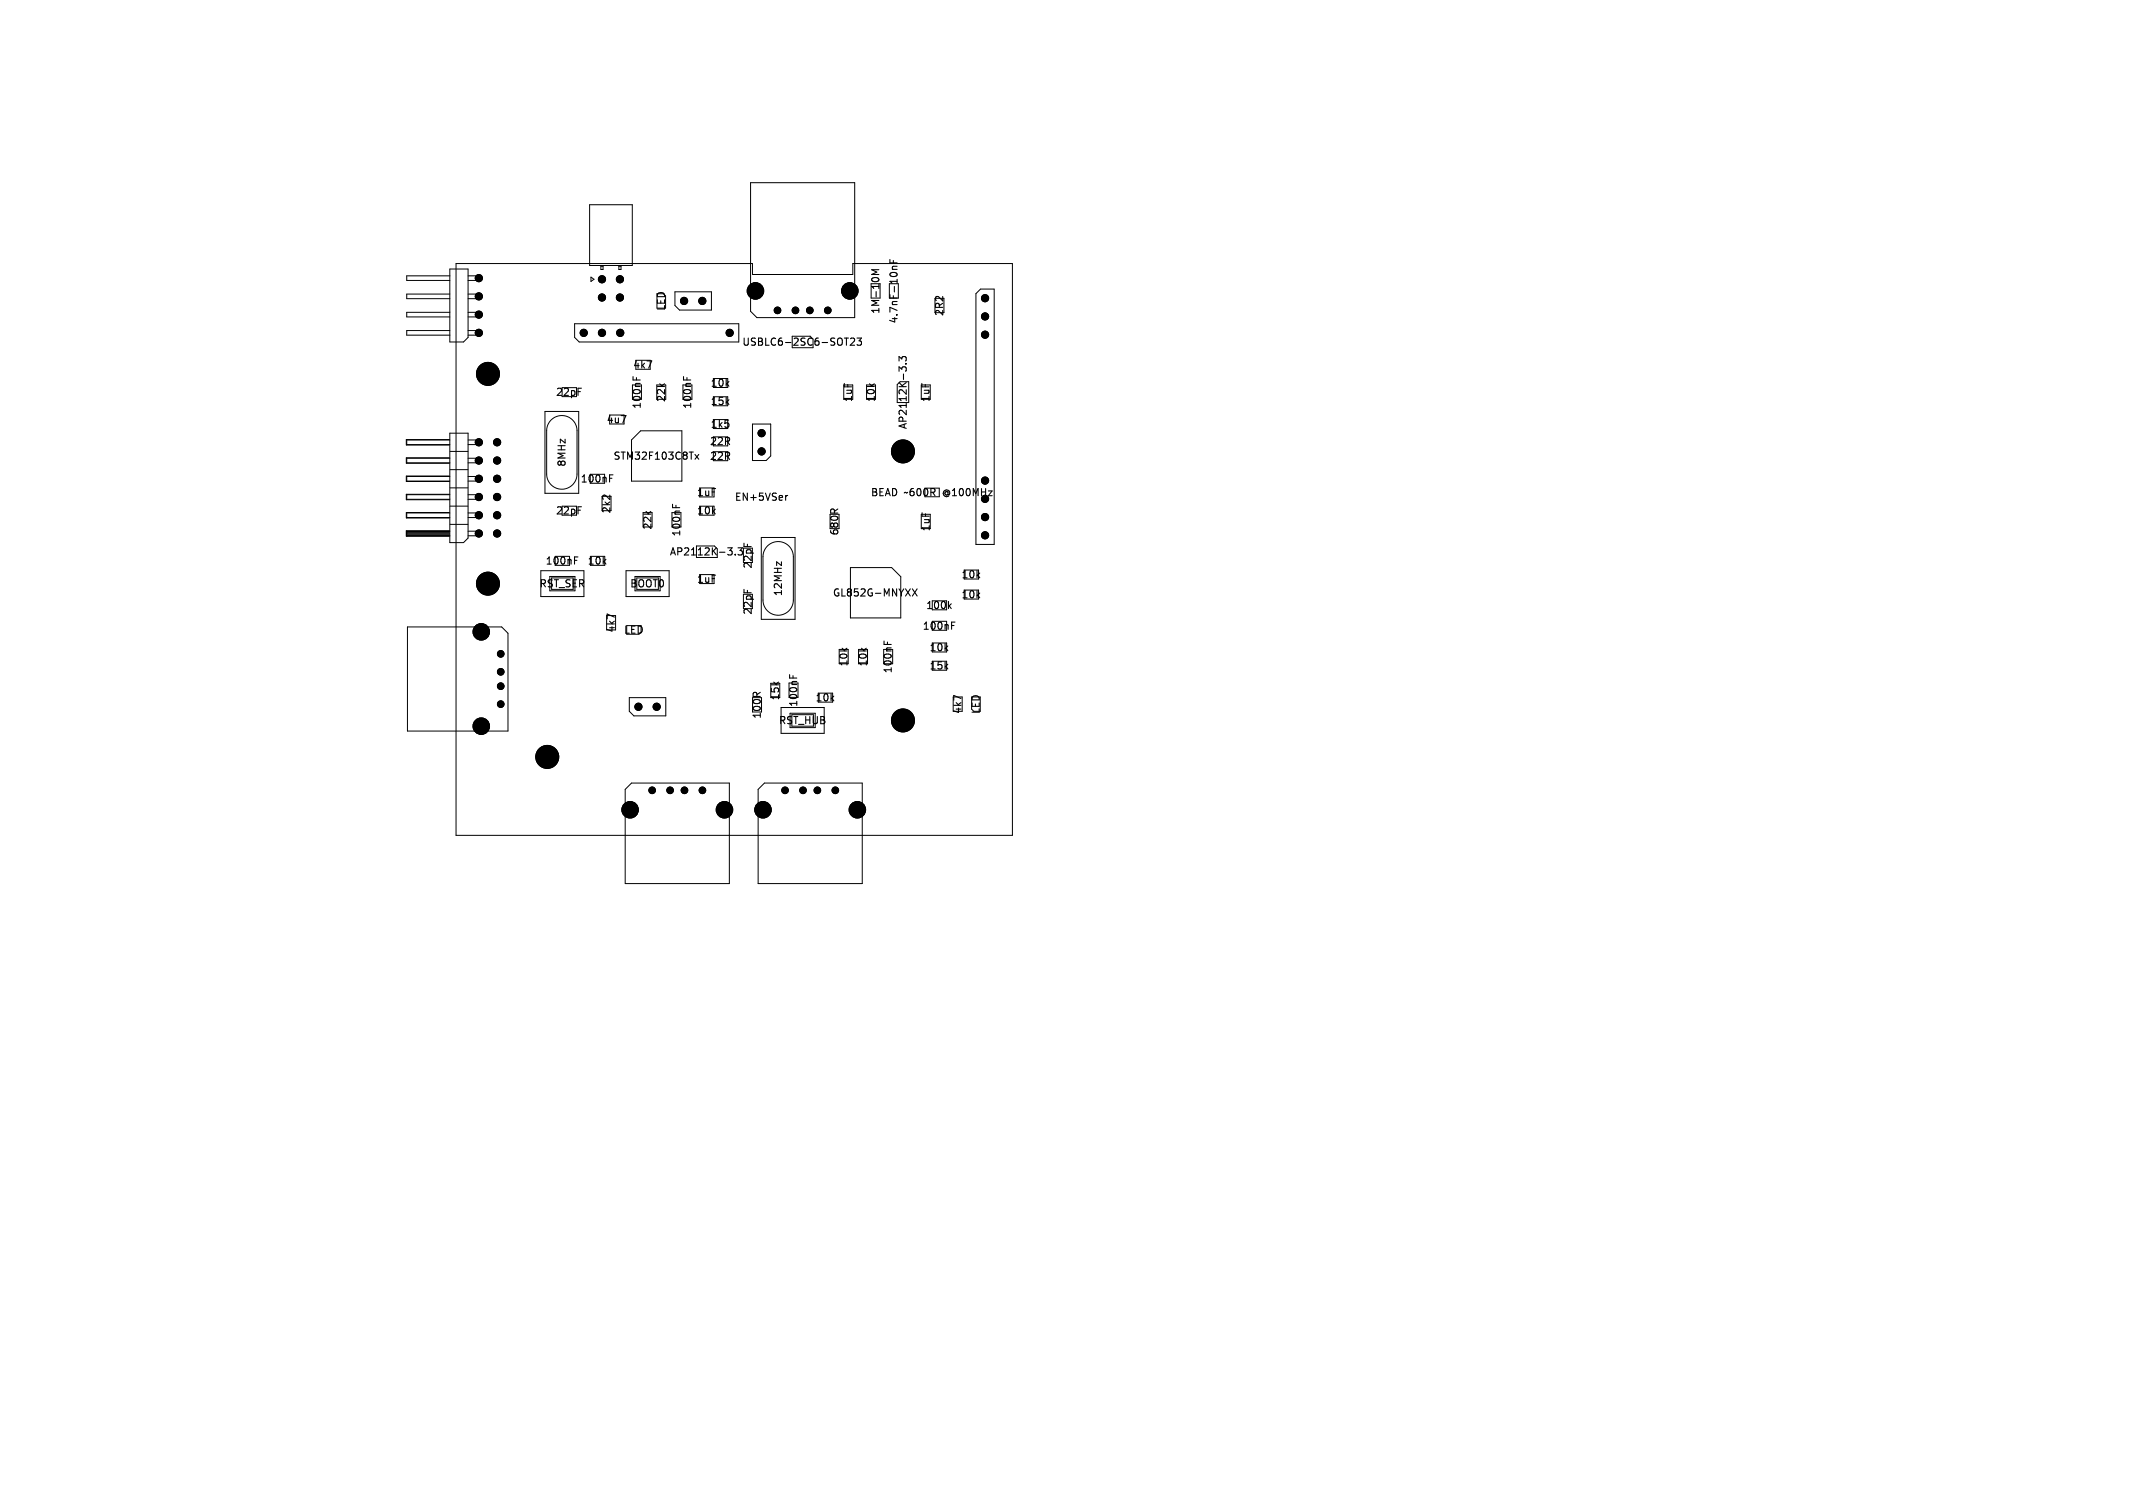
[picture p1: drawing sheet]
<svg xmlns="http://www.w3.org/2000/svg" width="297mm" height="210mm" viewBox="0 0 297 210" stroke-linecap="round" stroke-linejoin="round" font-family="sans-serif">
<defs><g id="words">
<g font-size="1.4">
<text x="92.8" y="43.4" transform="rotate(-90 92.8 43.4)">LED</text>
<text x="122.6" y="43.8" transform="rotate(-90 122.6 43.8)">1M-10M</text>
<text x="125.2" y="45.2" transform="rotate(-90 125.2 45.2)">4.7nF-10nF</text>
<text x="131.5" y="44.1" transform="rotate(-90 131.5 44.1)">2R2</text>
<text x="88.1" y="51.5">4k7</text>
<text x="103.3" y="48.3">USBLC6-2SC6-SOT23</text>
<text x="77.3" y="55.3">22pF</text>
<text x="84.4" y="59.1">4u7</text>
<text x="89.4" y="57" transform="rotate(-90 89.4 57)">100nF</text>
<text x="92.8" y="56.1" transform="rotate(-90 92.8 56.1)">22k</text>
<text x="96.4" y="57" transform="rotate(-90 96.4 57)">100nF</text>
<text x="98.8" y="59.8">1k5</text>
<text x="98.8" y="54.1">10k</text>
<text x="98.8" y="56.6">15k</text>
<text x="118.8" y="56.1" transform="rotate(-90 118.8 56.1)">1uF</text>
<text x="122" y="56.1" transform="rotate(-90 122 56.1)">10k</text>
<text x="126.5" y="59.9" transform="rotate(-90 126.5 59.9)">AP2112K-3.3</text>
<text x="129.6" y="56.1" transform="rotate(-90 129.6 56.1)">1uF</text>
<text x="79" y="65.1" transform="rotate(-90 79 65.1)">8MHz</text>
<text x="85.3" y="64.2">STM32F103C8Tx</text>
<text x="98.8" y="64.3">22R</text>
<text x="98.8" y="62.2">22R</text>
<text x="77.3" y="71.8">22pF</text>
<text x="80.8" y="67.4">100nF</text>
<text x="85.2" y="71.6" transform="rotate(-90 85.2 71.6)">2k2</text>
<text x="96.9" y="69.3">1uF</text>
<text x="96.9" y="71.8">10k</text>
<text x="102.2" y="69.9">EN+5VSer</text>
<text x="121.2" y="69.3">BEAD</text>
<text x="125.9" y="69.3">~600R</text>
<text x="131.5" y="69.3">@100MHz</text>
<text x="90.9" y="73.9" transform="rotate(-90 90.9 73.9)">22k</text>
<text x="93.2" y="77.6">AP2112K-3.3</text>
<text x="94.9" y="74.8" transform="rotate(-90 94.9 74.8)">100nF</text>
<text x="116.9" y="74.7" transform="rotate(-90 116.9 74.7)">680R</text>
<text x="129.7" y="74.1" transform="rotate(-90 129.7 74.1)">1uF</text>
<text x="75" y="82">RST_SER</text>
<text x="75.9" y="78.8">100nF</text>
<text x="81.7" y="78.8">10k</text>
<text x="87.6" y="82">BOOT0</text>
<text x="96.9" y="81.4">1uF</text>
<text x="104.9" y="79.3" transform="rotate(-90 104.9 79.3)">22pF</text>
<text x="109.1" y="83.1" transform="rotate(-90 109.1 83.1)">12MHz</text>
<text x="115.9" y="83.3">GL852G-MNYXX</text>
<text x="133.8" y="83.5">10k</text>
<text x="133.8" y="80.7">10k</text>
<text x="85.8" y="88.2" transform="rotate(-90 85.8 88.2)">4k7</text>
<text x="86.8" y="88.4">LED</text>
<text x="104.9" y="85.7" transform="rotate(-90 104.9 85.7)">22pF</text>
<text x="128.4" y="87.9">100nF</text>
<text x="128.9" y="85">100k</text>
<text x="118.2" y="92.9" transform="rotate(-90 118.2 92.9)">10k</text>
<text x="120.9" y="92.9" transform="rotate(-90 120.9 92.9)">10k</text>
<text x="124.4" y="93.9" transform="rotate(-90 124.4 93.9)">100nF</text>
<text x="129.3" y="90.9">10k</text>
<text x="129.3" y="93.4">15k</text>
<text x="106.1" y="100.2" transform="rotate(-90 106.1 100.2)">100R</text>
<text x="108.3" y="101.1">RST_HUB</text>
<text x="108.7" y="97.6" transform="rotate(-90 108.7 97.6)">15k</text>
<text x="111.2" y="98.6" transform="rotate(-90 111.2 98.6)">100nF</text>
<text x="113.5" y="97.9">10k</text>
<text x="134.1" y="99.5" transform="rotate(-90 134.1 99.5)">4k7</text>
<text x="136.6" y="99.5" transform="rotate(-90 136.6 99.5)">LED</text>
</g>
</g></defs>
<g fill="none" stroke="#000" stroke-width=".15">
<path d="M122.4 37.6h-1l.7 .3-.7 .3h1M123.9 36.1v.5h1M124.2 37.5h.7M124.4 36.3v.3M124.9 37.1h-.6l-.1 .3 .1 .1M80.5 54.1h.5M86.5 57.9h.7l-.5 1M88.1 52.4v.5M88.6 52.6v.3M90.1 50.3h.6l-.4 1M95.2 52.4v.5M95.7 52.6v.3"/>
<path d="M117.6 47.1h.5M118.4 47.2l.4-.1 .2 .3-.6 .7h.6M119.3 47.1h.7l-.4 .4 .3 .1v.4l-.1 .1-.5-.1M125.2 50.3v-.6l.4 .3 .1-.3h.4l.1 .1-.1 .5M125.6 51.4l-.4-.3v.6M125.6 51.2l.2-.1 .3 .1M126.1 50.7h.1M80 78h.3M80 77.6h.5M80.5 70.6h.5M84.9 66.6h.3M84.9 66.1h.5"/>
<path d="M93.6 70.2v.5M94.1 70.4v.3M96.8 63.3l.5 .7M97.3 63.3l-.5 .7M101.3 76.3h.6l-.3 .4M101.9 76.7v.2v.3M102.4 77.2v.1M102.8 76.3h.6l-.4 .4h.3l.1 .2M103.4 77.1l-.2 .2-.4-.1M103.6 75.6v.5M108.8 78.2v.6l-.7-.6v.6M109.4 69v.7"/>
<path d="M109.7 69l-.3 .2M115.8 70.9h.3M116.7 70.9l-.5 .3M85.5 85.9l-1-.4v.7M103.6 82.1v.4M105 96.5h.3M105.9 96.4l-.5 .4M109.9 94v.4M110.4 94.1v.3M123.1 89.3v.4M123.6 89.4v.3M127 82l.7 1"/>
<path d="M127.7 82l-.7 1M132.2 84.4l.3 .4M132.5 84.1l-.4 .4M132.5 87.1h.3M132.5 86.6h.5M133.8 97.3l-1-.5v.7"/>
</g>
<g fill="none" stroke="#000" stroke-width=".14">
<path d="M62.6 37.5h2.6v9.5l-.7 .6h-1.9zM62.6 38.4h-6v.7h6M63.5 36.7h41.3v1.5h13.9v-1.5h22.3v79.6h-77.5zM65.2 38.4h1.8v.7h-1.8M82.1 28.5h5.9v8.5h-5.9zM82.3 38.6l.4 .3-.4 .3zM83.7 37.1h.3v.4h-.3zM86.2 37.1h.3v.4h-.3zM104.5 25.4h14.5v18.8h-13.6l-.9-.8zM62.6 41h-6v.6h6M62.6 43.5h-6v.6h6M62.6 46h-6v.7h6"/>
<path d="M65.2 41h1.8v.6h-1.8M65.2 43.5h1.8v.6h-1.8M65.2 46h1.8v.7h-1.8M75.9 57.3h4.7v11.4h-4.7zM76.7 58.5a2.12 2.12 0 0 1 2.3-.5 2.12 2.12 0 0 1 1.3 2v6a2.12 2.12 0 0 1-2.1 2.1 2.12 2.12 0 0 1-2.1-2.1v-6a2.11 2.11 0 0 1 .6-1.5zM80 45.1h22.9v2.5h-22.3l-.6-.6zM94 40.6h5.1v2.6h-4.5l-.6-.7zM104.8 59.1h2.5v4.4l-.6 .6h-1.9zM113.2 47.2l-.4-.4h-2.5v1.6h2.9M125.3 53.2l-.4 .4v2.5h1.6v-2.9M136.5 40.3h1.9v35.5h-2.5v-34.9zM56.6 74h6"/>
<path d="M56.6 74.1h6M56.6 74.3h6M56.6 74.4h6M56.6 74.5h6M56.6 74.6h6M62.6 61.2h-6v.8h6M62.6 63.8h-6v.7h6M62.6 66.3h-6v.8h6M62.6 68.8h-6v.8h6M62.6 71.4h-6v.7h6M62.6 73.9h-6v.8h6M62.6 66.4h-6v.6h6"/>
<path d="M62.6 61.3h-6v.6h6M62.6 68.9h-6v.6h6M62.6 74h-6v.6M62.6 60.3h2.6v14.6l-.7 .7h-1.9zM62.7 62.9h2.5M62.7 65.4h2.5M62.7 67.9h2.5M62.7 70.5h2.5M62.7 73h2.5M65.2 66.4h1.8v.6h-1.8M65.2 74h1.8v.6h-1.8M65.2 61.3h1.8v.6h-1.8"/>
<path d="M65.2 63.8h1.8v.7h-1.8M65.2 68.9h1.8v.6h-1.8M65.2 71.4h1.8v.7h-1.8M75.3 79.5h6v3.6h-6zM87.2 79.5h6v3.6h-6zM87.9 61.3l1.3-1.3h5.7v7h-7zM99.9 76.4l-.4-.4h-2.5v1.6h2.9M106 74.8h4.7v11.5h-4.7zM106.9 76a2.11 2.11 0 0 1 2.3-.4 2.11 2.11 0 0 1 1.3 1.9v6.1a2.11 2.11 0 0 1-2.1 2.1 2.11 2.11 0 0 1-2.2-2.1v-6.1a2.11 2.11 0 0 1 .7-1.5zM118.4 79h5.8l1.2 1.3v5.8h-7zM128.8 68h2v1.2h-2M56.7 87.3h13.2l.8 .9v13.6h-14z"/>
<path d="M76.6 80.3h3.5v2h-3.5zM76.8 80.5h3v1.6h-3zM87.6 97.2h5.1v2.5h-4.4l-.7-.6zM88.4 80.3h3.5v2h-3.5zM88.7 80.5h3v1.6h-3zM108.8 98.5h6v3.6h-6zM110 99.3h3.5v2h-3.5zM110.3 99.5h3v1.6h-3zM87.1 109.9l.8-.8h13.7v14h-14.5zM106.4 109.1h13.7v14h-14.5v-13.2z"/>
</g>
<g fill="#000" stroke="#000" stroke-width=".14">
<circle cx="66.7" cy="38.7" r=".5"/>
<circle cx="83.8" cy="38.9" r=".5"/>
<circle cx="86.3" cy="38.9" r=".5"/>
<circle cx="66.7" cy="46.4" r=".5"/>
<circle cx="66.7" cy="43.8" r=".5"/>
<circle cx="66.7" cy="41.3" r=".5"/>
<circle cx="67.9" cy="52.1" r="1.6"/>
<circle cx="81.3" cy="46.4" r=".5"/>
<circle cx="83.8" cy="41.4" r=".5"/>
<circle cx="83.8" cy="46.4" r=".5"/>
<circle cx="86.3" cy="41.4" r=".5"/>
<circle cx="86.4" cy="46.4" r=".5"/>
<circle cx="95.2" cy="41.9" r=".5"/>
<circle cx="97.8" cy="41.9" r=".5"/>
<circle cx="101.6" cy="46.4" r=".5"/>
<circle cx="105.2" cy="40.5" r="1.15"/>
<circle cx="108.3" cy="43.2" r=".46"/>
<circle cx="110.8" cy="43.2" r=".46"/>
<circle cx="112.8" cy="43.2" r=".46"/>
<circle cx="115.3" cy="43.2" r=".46"/>
<circle cx="118.3" cy="40.5" r="1.15"/>
<circle cx="137.2" cy="41.5" r=".5"/>
<circle cx="137.2" cy="44.1" r=".5"/>
<circle cx="137.2" cy="46.6" r=".5"/>
<circle cx="66.7" cy="66.7" r=".5"/>
<circle cx="66.7" cy="61.6" r=".5"/>
<circle cx="66.7" cy="64.1" r=".5"/>
<circle cx="66.7" cy="74.3" r=".5"/>
<circle cx="66.7" cy="69.2" r=".5"/>
<circle cx="66.7" cy="71.8" r=".5"/>
<circle cx="69.2" cy="61.6" r=".5"/>
<circle cx="69.2" cy="69.2" r=".5"/>
<circle cx="69.2" cy="71.8" r=".5"/>
<circle cx="69.2" cy="66.7" r=".5"/>
<circle cx="69.2" cy="74.3" r=".5"/>
<circle cx="69.2" cy="64.1" r=".5"/>
<circle cx="106" cy="60.3" r=".5"/>
<circle cx="106" cy="62.9" r=".5"/>
<circle cx="125.7" cy="62.9" r="1.6"/>
<circle cx="137.2" cy="66.9" r=".5"/>
<circle cx="137.2" cy="72" r=".5"/>
<circle cx="137.2" cy="74.5" r=".5"/>
<circle cx="137.2" cy="69.5" r=".5"/>
<circle cx="67" cy="88" r="1.15"/>
<circle cx="67.9" cy="81.3" r="1.6"/>
<circle cx="69.7" cy="98.1" r=".46"/>
<circle cx="69.7" cy="91.1" r=".46"/>
<circle cx="69.7" cy="95.6" r=".46"/>
<circle cx="69.7" cy="93.6" r=".46"/>
<circle cx="88.9" cy="98.4" r=".5"/>
<circle cx="91.4" cy="98.4" r=".5"/>
<circle cx="67" cy="101.1" r="1.15"/>
<circle cx="76.2" cy="105.4" r="1.6"/>
<circle cx="87.7" cy="112.8" r="1.15"/>
<circle cx="90.8" cy="110.1" r=".46"/>
<circle cx="93.3" cy="110.1" r=".46"/>
<circle cx="95.3" cy="110.1" r=".46"/>
<circle cx="97.8" cy="110.1" r=".46"/>
<circle cx="100.9" cy="112.8" r="1.15"/>
<circle cx="106.2" cy="112.8" r="1.15"/>
<circle cx="109.3" cy="110.1" r=".46"/>
<circle cx="111.8" cy="110.1" r=".46"/>
<circle cx="113.8" cy="110.1" r=".46"/>
<circle cx="116.3" cy="110.1" r=".46"/>
<circle cx="119.4" cy="112.8" r="1.15"/>
<circle cx="125.7" cy="100.3" r="1.6"/>
</g>
<use href="#words"/>
</svg>
